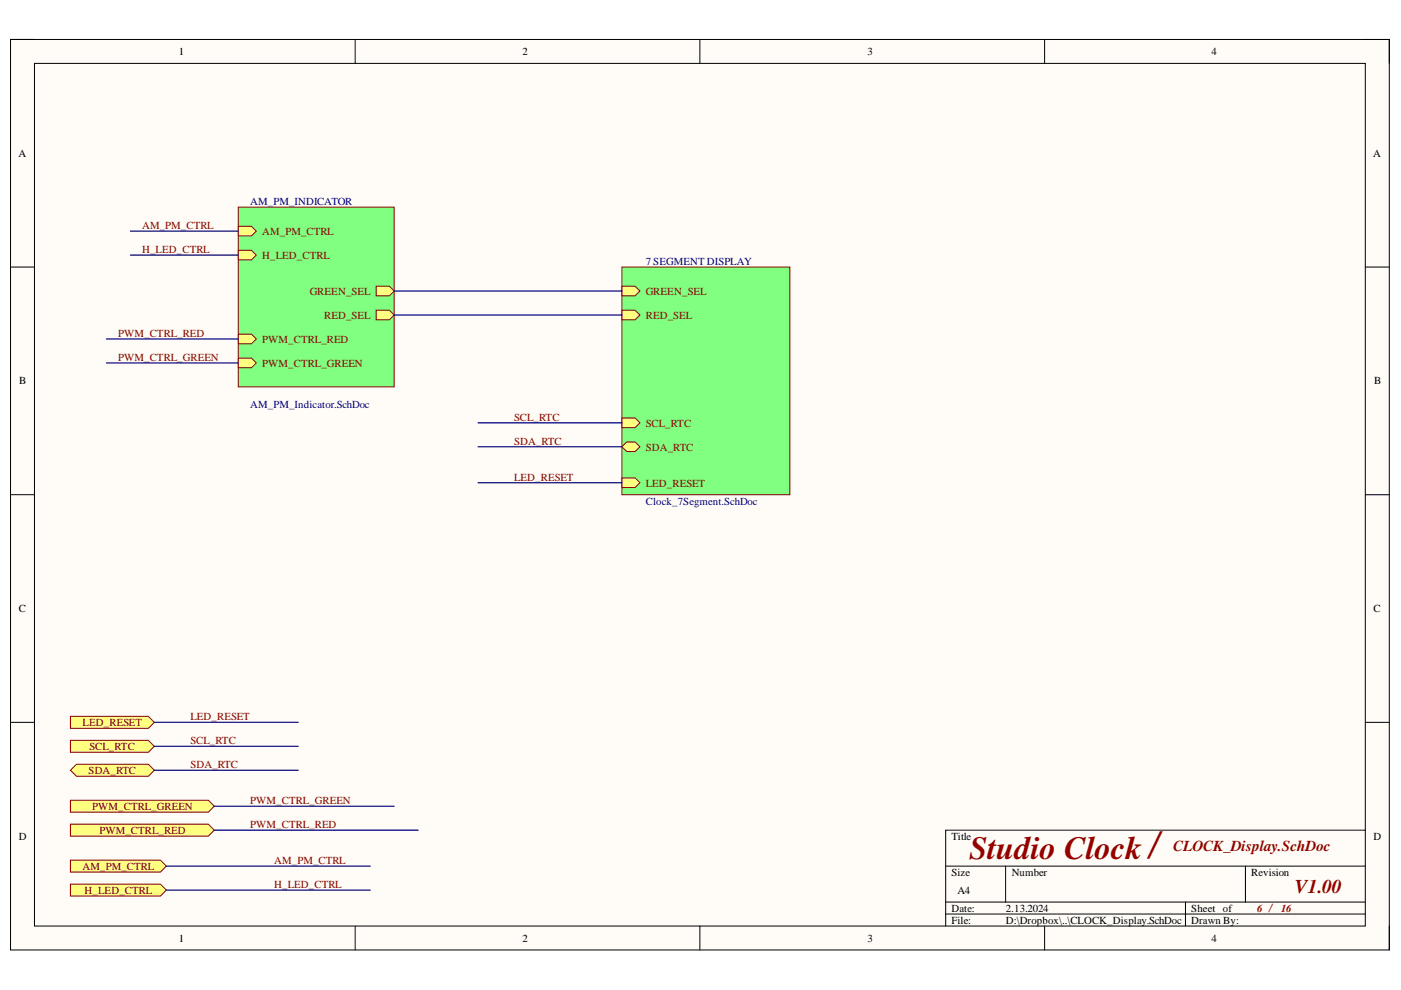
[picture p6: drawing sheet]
<svg xmlns="http://www.w3.org/2000/svg" width="297mm" height="210mm" viewBox="0 0 297 210" stroke-linecap="round" stroke-linejoin="round" font-family="sans-serif">
<defs><g id="words">
<text font-size="8.3" fill="#980000" x="243.7" y="181.9">/</text>
<text font-size="6.8" fill="#980000" x="205.5" y="182.1">Studio Clock</text>
<text font-size="4.1" fill="#980000" x="274.5" y="189.3">V1.00</text>
<text font-size="3.2" fill="#980000" x="248.8" y="180.4">CLOCK_Display.SchDoc</text>
<g font-size="2.3">
<text x="37.9" y="11.7">1</text>
<text x="110.8" y="11.7">2</text>
<text x="183.9" y="11.7">3</text>
<text x="256.9" y="11.7">4</text>
<text x="3.9" y="33.3">A</text>
<text x="291.2" y="33.3">A</text>
<text x="4.1" y="81.5">B</text>
<text x="291.3" y="81.5">B</text>
<text x="4" y="129.8">C</text>
<text x="291.2" y="129.8">C</text>
<text x="4" y="178.1">D</text>
<text x="201.7" y="178.1">Title</text>
<text x="291.2" y="178.1">D</text>
<text x="201.7" y="185.7">Size</text>
<text x="214.5" y="185.7">Number</text>
<text x="265.3" y="185.7">Revision</text>
<text x="203" y="189.5">A4</text>
<text x="201.7" y="193.3">Date:</text>
<text x="201.7" y="195.8">File:</text>
<text x="213.2" y="193.3">2.13.2024</text>
<text x="213.2" y="195.8">D:\Dropbox\..\CLOCK_Display.SchDoc</text>
<text x="252.6" y="193.3">Sheet of</text>
<text x="252.6" y="195.8">Drawn By:</text>
<text x="37.9" y="199.6">1</text>
<text x="110.8" y="199.6">2</text>
<text x="183.9" y="199.6">3</text>
<text x="256.9" y="199.6">4</text>
</g>
<g font-size="2.3" fill="#000080">
<text x="53.1" y="43.5">AM_PM_INDICATOR</text>
<text x="136.9" y="56.2">7 SEGMENT DISPLAY</text>
<text x="53.1" y="86.6">AM_PM_Indicator.SchDoc</text>
<text x="136.9" y="107">Clock_7Segment.SchDoc</text>
</g>
<g font-size="2.3" fill="#800000">
<text x="30.1" y="48.5">AM_PM_CTRL</text>
<text x="30.1" y="53.6">H_LED_CTRL</text>
<text x="55.6" y="49.8">AM_PM_CTRL</text>
<text x="55.6" y="54.9">H_LED_CTRL</text>
<text x="65.7" y="62.5">GREEN_SEL</text>
<text x="136.9" y="62.5">GREEN_SEL</text>
<text x="25" y="71.4">PWM_CTRL_RED</text>
<text x="68.7" y="67.6">RED_SEL</text>
<text x="136.9" y="67.6">RED_SEL</text>
<text x="25" y="76.4">PWM_CTRL_GREEN</text>
<text x="55.6" y="72.6">PWM_CTRL_RED</text>
<text x="55.6" y="77.7">PWM_CTRL_GREEN</text>
<text x="109" y="89.2">SCL_RTC</text>
<text x="109" y="94.3">SDA_RTC</text>
<text x="136.9" y="90.5">SCL_RTC</text>
<text x="136.9" y="95.6">SDA_RTC</text>
<text x="109" y="101.9">LED_RESET</text>
<text x="136.9" y="103.2">LED_RESET</text>
<text x="17.5" y="154">LED_RESET</text>
<text x="40.4" y="152.7">LED_RESET</text>
<text x="19" y="159.1">SCL_RTC</text>
<text x="40.4" y="157.8">SCL_RTC</text>
<text x="18.8" y="164.1">SDA_RTC</text>
<text x="40.4" y="162.9">SDA_RTC</text>
<text x="19.5" y="171.7">PWM_CTRL_GREEN</text>
<text x="53.1" y="170.5">PWM_CTRL_GREEN</text>
<text x="21.1" y="176.8">PWM_CTRL_RED</text>
<text x="53.1" y="175.5">PWM_CTRL_RED</text>
<text x="17.5" y="184.4">AM_PM_CTRL</text>
<text x="58.1" y="183.2">AM_PM_CTRL</text>
<text x="17.9" y="189.5">H_LED_CTRL</text>
<text x="58.1" y="188.2">H_LED_CTRL</text>
</g>
<text font-size="2.3" fill="#980000" x="266.5" y="193.3">6 / 16</text>
</g></defs>
<path d="M2.2 8.4h292.4v193h-292.4z" fill-rule="evenodd" fill="#fffcf8"/>
<path d="M2.2 8.4h292.4v193h-292.4z" fill="none" stroke="#000" stroke-width=".21"/>
<path d="M7.3 13.4h282.2v182.9h-282.2z" fill-rule="evenodd" fill="#fffcf8"/>
<g fill="none" stroke="#000" stroke-width=".21">
<path d="M2.2 8.4h5.1M7.3 13.4h282.2v182.9h-282.2zM75.3 8.4v5M148.4 8.4v5M221.5 8.4v5M289.5 8.4h5.1v5M2.2 56.6h5.1M289.5 56.6h5.1M2.2 104.9h5.1M289.5 104.9h5.1M2.2 153.2h5.1M289.5 153.2h5.1"/>
<path d="M289.5 176h-89v20.3M75.3 196.3v5.1M148.4 196.3v5.1M200.5 183.6h89M200.5 191.3h89M200.5 193.8h89M213.2 183.6v7.7M221.5 196.3v5.1M251.3 191.3v5M264.1 183.6v7.7M294.6 196.3v5.1"/>
</g>
<path d="M50.5 43.9h33.1v38.1h-33.1z" fill-rule="evenodd" fill="#80ff80"/>
<path d="M50.5 43.9h33.1v38.1h-33.1z" fill="none" stroke="#800000" stroke-width=".21"/>
<path d="M50.5 70.9h2.8l1 1-1 1h-2.8z" fill-rule="evenodd" fill="#ffff80"/>
<path d="M50.5 70.9h2.8l1 1-1 1h-2.8z" fill="none" stroke="#800000" stroke-width=".21"/>
<path d="M50.5 75.9h2.8l1 1-1 1.1h-2.8z" fill-rule="evenodd" fill="#ffff80"/>
<path d="M50.5 75.9h2.8l1 1-1 1.1h-2.8z" fill="none" stroke="#800000" stroke-width=".21"/>
<path d="M50.5 48h2.8l1 1-1 1h-2.8z" fill-rule="evenodd" fill="#ffff80"/>
<path d="M50.5 48h2.8l1 1-1 1h-2.8z" fill="none" stroke="#800000" stroke-width=".21"/>
<path d="M50.5 53.1h2.8l1 1-1 1h-2.8z" fill-rule="evenodd" fill="#ffff80"/>
<path d="M50.5 53.1h2.8l1 1-1 1h-2.8z" fill="none" stroke="#800000" stroke-width=".21"/>
<path d="M79.8 65.8h2.8l1 1-1 1h-2.8z" fill-rule="evenodd" fill="#ffff80"/>
<path d="M79.8 65.8h2.8l1 1-1 1h-2.8z" fill="none" stroke="#800000" stroke-width=".21"/>
<path d="M79.8 60.7h2.8l1 1-1 1h-2.8z" fill-rule="evenodd" fill="#ffff80"/>
<path d="M79.8 60.7h2.8l1 1-1 1h-2.8z" fill="none" stroke="#800000" stroke-width=".21"/>
<path d="M14.9 182.4h19.1l1.3 1.2-1.3 1.3h-19.1z" fill-rule="evenodd" fill="#ffff80"/>
<path d="M14.9 182.4h19.1l1.3 1.2-1.3 1.3h-19.1z" fill="none" stroke="#800000" stroke-width=".21"/>
<path d="M14.9 187.5h19.1l1.3 1.2-1.3 1.3h-19.1z" fill-rule="evenodd" fill="#ffff80"/>
<path d="M14.9 187.5h19.1l1.3 1.2-1.3 1.3h-19.1z" fill="none" stroke="#800000" stroke-width=".21"/>
<path d="M14.9 169.7h29.3l1.2 1.2-1.2 1.3h-29.3z" fill-rule="evenodd" fill="#ffff80"/>
<path d="M14.9 169.7h29.3l1.2 1.2-1.2 1.3h-29.3z" fill="none" stroke="#800000" stroke-width=".21"/>
<path d="M14.9 174.8h29.3l1.2 1.2-1.2 1.3h-29.3z" fill-rule="evenodd" fill="#ffff80"/>
<path d="M14.9 174.8h29.3l1.2 1.2-1.2 1.3h-29.3z" fill="none" stroke="#800000" stroke-width=".21"/>
<path d="M131.9 56.6h35.6v48.3h-35.6z" fill-rule="evenodd" fill="#80ff80"/>
<path d="M131.9 56.6h35.6v48.3h-35.6z" fill="none" stroke="#800000" stroke-width=".21"/>
<path d="M131.9 88.6h2.8l1 1.1-1 1h-2.8z" fill-rule="evenodd" fill="#ffff80"/>
<path d="M131.9 88.6h2.8l1 1.1-1 1h-2.8z" fill="none" stroke="#800000" stroke-width=".21"/>
<path d="M131.9 94.7l1-1h1.8l1 1-1 1h-1.8z" fill-rule="evenodd" fill="#ffff80"/>
<path d="M131.9 94.7l1-1h1.8l1 1-1 1h-1.8z" fill="none" stroke="#800000" stroke-width=".21"/>
<path d="M131.9 101.3h2.8l1 1.1-1 1h-2.8z" fill-rule="evenodd" fill="#ffff80"/>
<path d="M131.9 101.3h2.8l1 1.1-1 1h-2.8z" fill="none" stroke="#800000" stroke-width=".21"/>
<path d="M131.9 60.7h2.8l1 1-1 1h-2.8z" fill-rule="evenodd" fill="#ffff80"/>
<path d="M131.9 60.7h2.8l1 1-1 1h-2.8z" fill="none" stroke="#800000" stroke-width=".21"/>
<path d="M131.9 65.8h2.8l1 1-1 1h-2.8z" fill-rule="evenodd" fill="#ffff80"/>
<path d="M131.9 65.8h2.8l1 1-1 1h-2.8z" fill="none" stroke="#800000" stroke-width=".21"/>
<path d="M14.9 157h16.6l1.2 1.2-1.2 1.3h-16.6z" fill-rule="evenodd" fill="#ffff80"/>
<path d="M14.9 157h16.6l1.2 1.2-1.2 1.3h-16.6z" fill="none" stroke="#800000" stroke-width=".21"/>
<path d="M14.9 163.3l1.3-1.3h15.3l1.2 1.3-1.2 1.3h-15.3z" fill-rule="evenodd" fill="#ffff80"/>
<path d="M14.9 163.3l1.3-1.3h15.3l1.2 1.3-1.2 1.3h-15.3z" fill="none" stroke="#800000" stroke-width=".21"/>
<path d="M14.9 151.9h16.6l1.2 1.3-1.2 1.2h-16.6z" fill-rule="evenodd" fill="#ffff80"/>
<path d="M14.9 151.9h16.6l1.2 1.3-1.2 1.2h-16.6z" fill="none" stroke="#800000" stroke-width=".21"/>
<g fill="none" stroke="#000080" stroke-width=".25">
<path d="M27.6 49h22.9M27.6 54.1h22.9M22.6 76.9h27.9M22.6 71.9h27.9M83.6 61.7h48.3M83.6 66.8h48.3M101.4 89.7h30.5M101.4 94.7h30.5M101.4 102.4h30.5M32.7 158.2h30.5M32.7 153.2h30.5M32.7 163.3h30.5"/>
<path d="M45.4 170.9h38.2M45.4 176h43.3M35.3 183.6h43.2M35.3 188.7h43.2"/>
</g>
<use href="#words"/>
</svg>
